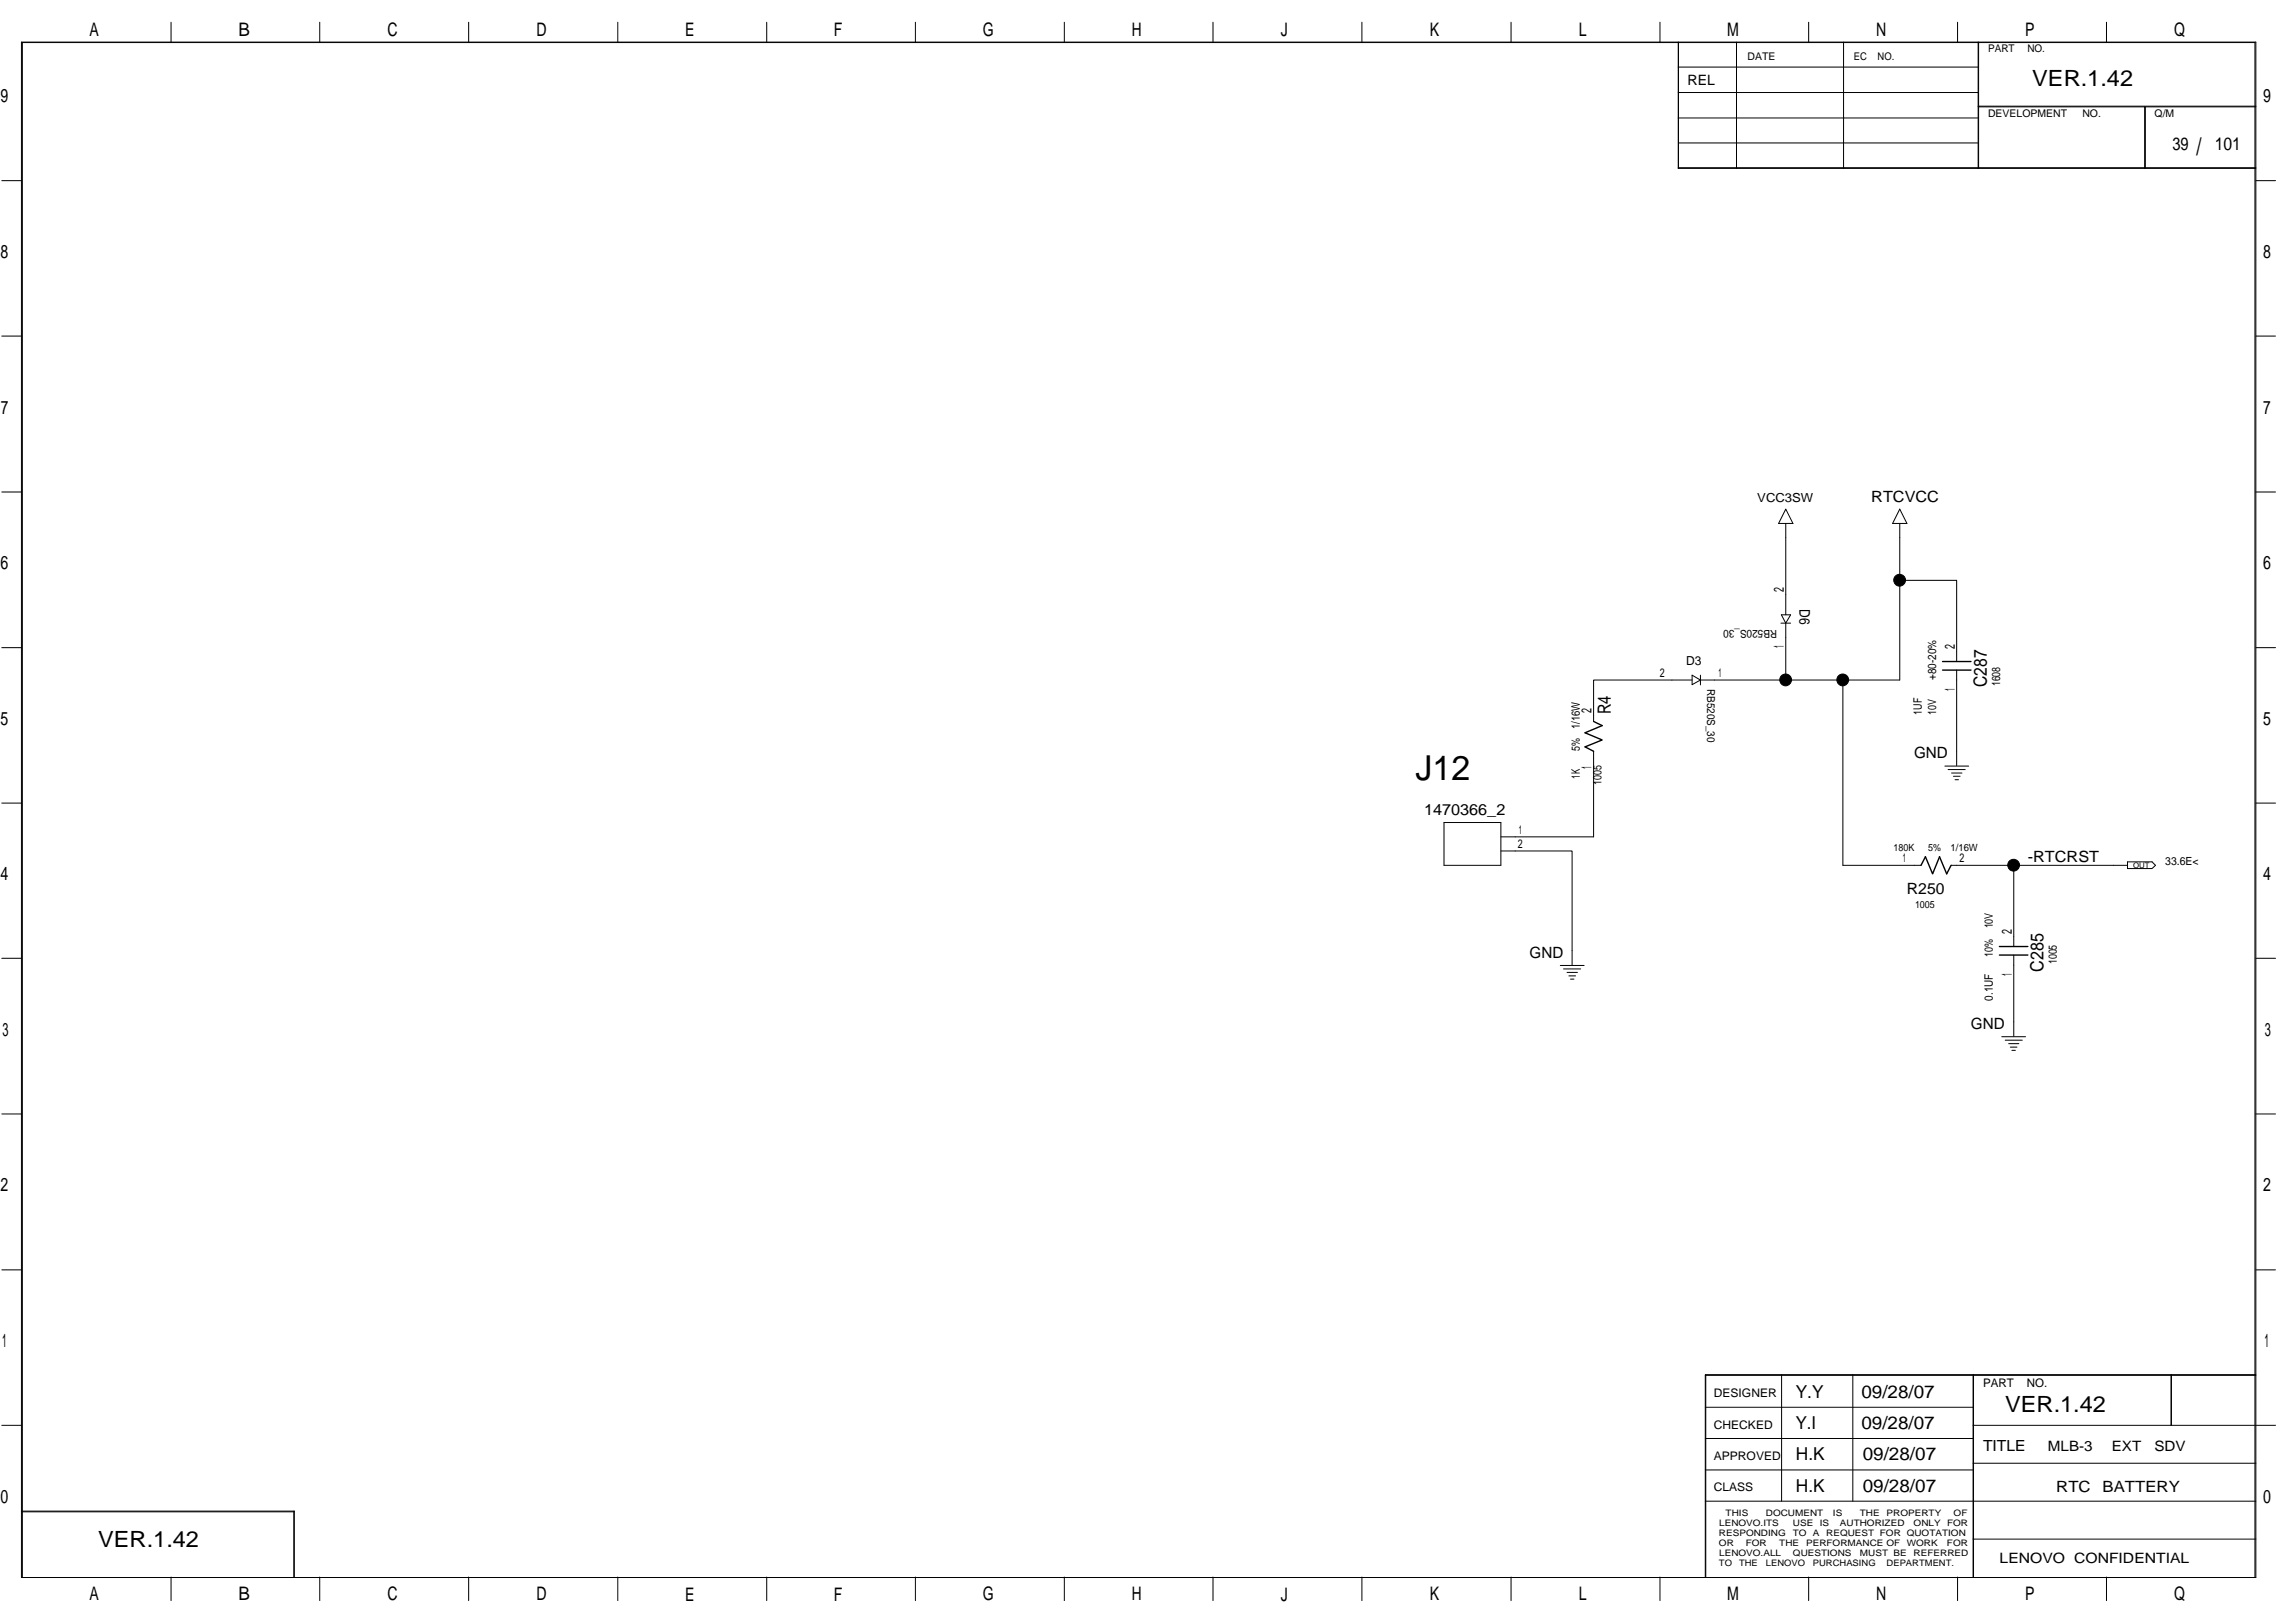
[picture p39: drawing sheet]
<svg xmlns="http://www.w3.org/2000/svg" width="420mm" height="297mm" viewBox="0 0 420 297" stroke-linecap="round" stroke-linejoin="round" font-family="sans-serif">
<defs><g id="words">
<text font-size="6.3" x="259.2" y="142.7">J12</text>
<text font-size="4.4" x="402.1" y="28.4">/</text>
<g font-size="4.1">
<text x="372.1" y="15.7">VER.1.42</text>
<text x="367.1" y="258.4">VER.1.42</text>
<text x="18" y="283.2">VER.1.42</text>
</g>
<g font-size="3.4">
<text x="16.4" y="6.6">A</text>
<text x="43.6" y="6.6">B</text>
<text x="70.9" y="6.6">C</text>
<text x="98.2" y="6.6">D</text>
<text x="125.4" y="6.6">E</text>
<text x="152.7" y="6.6">F</text>
<text x="179.9" y="6.6">G</text>
<text x="207.2" y="6.6">H</text>
<text x="234.5" y="6.6">J</text>
<text x="261.8" y="6.6">K</text>
<text x="289" y="6.6">L</text>
<text x="316.2" y="6.6">M</text>
<text x="343.5" y="6.6">N</text>
<text x="370.8" y="6.6">P</text>
<text x="398" y="6.6">Q</text>
<text x=".1" y="18.8">9</text>
<text x="414.3" y="18.8">9</text>
<text x=".1" y="47.2">8</text>
<text x="414.3" y="47.2">8</text>
<text x=".2" y="75.7">7</text>
<text x="414.3" y="75.7">7</text>
<text x=".1" y="104.2">6</text>
<text x="414.3" y="104.2">6</text>
<text x=".1" y="132.7">5</text>
<text x="414.3" y="132.7">5</text>
<text x=".1" y="161.1">4</text>
<text x="414.3" y="161.1">4</text>
<text x=".5" y="189.6">3</text>
<text x="414.6" y="189.6">3</text>
<text x=".1" y="218.1">2</text>
<text x="414.3" y="218.1">2</text>
<text x=".4" y="246.6">1</text>
<text x="414.6" y="246.6">1</text>
<text x=".1" y="275.1">0</text>
<text x="414.3" y="275.1">0</text>
<text x="16.4" y="292.9">A</text>
<text x="43.6" y="292.9">B</text>
<text x="70.9" y="292.9">C</text>
<text x="98.2" y="292.9">D</text>
<text x="125.4" y="292.9">E</text>
<text x="152.7" y="292.9">F</text>
<text x="179.9" y="292.9">G</text>
<text x="207.2" y="292.9">H</text>
<text x="234.5" y="292.9">J</text>
<text x="261.8" y="292.9">K</text>
<text x="289" y="292.9">L</text>
<text x="316.2" y="292.9">M</text>
<text x="343.5" y="292.9">N</text>
<text x="370.8" y="292.9">P</text>
<text x="398" y="292.9">Q</text>
</g>
<g font-size="3.3">
<text x="397.7" y="27.4">39</text>
<text x="405.5" y="27.4">101</text>
<text x="363.7" y="125.8" transform="rotate(-90 363.7 125.8)">C287</text>
<text x="294.9" y="130.7" transform="rotate(-90 294.9 130.7)">R4</text>
<text x="374.1" y="177.9" transform="rotate(-90 374.1 177.9)">C285</text>
<text x="328.7" y="255.8">Y.Y</text>
<text x="340.8" y="255.8">09/28/07</text>
<text x="328.7" y="261.6">Y.I</text>
<text x="340.8" y="261.6">09/28/07</text>
<text x="328.8" y="267.3">H.K</text>
<text x="341" y="267.3">09/28/07</text>
<text x="328.8" y="273">H.K</text>
<text x="341" y="273">09/28/07</text>
</g>
<g font-size="2.8">
<text x="342.6" y="91.9">RTCVCC</text>
<text x="350.4" y="138.8">GND</text>
<text x="260.7" y="149.2">1470366_2</text>
<text x="371.3" y="157.8">-RTCRST</text>
<text x="349.1" y="163.6">R250</text>
<text x="280" y="175.3">GND</text>
<text x="360.8" y="188.3">GND</text>
<text x="363" y="265.6">TITLE</text>
<text x="376.5" y="273.1">RTC</text>
<text x="384.9" y="273.1">BATTERY</text>
</g>
<text font-size="2.7" x="329.4" y="111.4" transform="rotate(90 329.4 111.4)">D6</text>
<g font-size="2.6">
<text x="308.9" y="15.5">REL</text>
<text x="326.6" y="108.3" transform="rotate(-90 326.6 108.3)">2</text>
<text x="326.6" y="118.7" transform="rotate(-90 326.6 118.7)">1</text>
<text x="357.9" y="118.7" transform="rotate(-90 357.9 118.7)">2</text>
<text x="291.4" y="130.5" transform="rotate(-90 291.4 130.5)">2</text>
<text x="357.9" y="126.5" transform="rotate(-90 357.9 126.5)">1</text>
<text x="291.4" y="140.8" transform="rotate(-90 291.4 140.8)">1</text>
<text x="368.3" y="170.9" transform="rotate(-90 368.3 170.9)">2</text>
<text x="368.3" y="178.6" transform="rotate(-90 368.3 178.6)">1</text>
<text x="374.9" y="265.5">MLB-3</text>
<text x="386.6" y="265.5">EXT</text>
<text x="394.4" y="265.5">SDV</text>
<text x="366.1" y="286.1">LENOVO CONFIDENTIAL</text>
</g>
<g font-size="2.3">
<text x="321.7" y="91.8">VCC3SW</text>
<text x="308.7" y="121.8">D3</text>
</g>
<g font-size="2.2">
<text x="303.9" y="123.9">2</text>
<text x="314.6" y="123.9">1</text>
<text x="277.9" y="155.2">2</text>
<text x="278.1" y="152.6">1</text>
<text x="348.4" y="157.8">1</text>
<text x="358.8" y="157.8">2</text>
<text x="313.8" y="255.7">DESIGNER</text>
<text x="363" y="253.8">PART</text>
<text x="371.1" y="253.8">NO.</text>
<text x="313.8" y="261.5">CHECKED</text>
<text x="313.8" y="267.2">APPROVED</text>
<text x="313.8" y="272.9">CLASS</text>
</g>
<g font-size="2.1">
<text x="354.4" y="124.5" transform="rotate(-90 354.4 124.5)">+80-20%</text>
<text x="366.2" y="125.6" transform="rotate(-90 366.2 125.6)">1608</text>
<text x="351.8" y="130.8" transform="rotate(-90 351.8 130.8)">1UF</text>
<text x="354.4" y="130.8" transform="rotate(-90 354.4 130.8)">10V</text>
<text x="289.3" y="137.5" transform="rotate(-90 289.3 137.5)">5%</text>
<text x="289.3" y="133.4" transform="rotate(-90 289.3 133.4)">1/16W</text>
<text x="289.3" y="142.5" transform="rotate(-90 289.3 142.5)">1K</text>
<text x="293.2" y="143.6" transform="rotate(-90 293.2 143.6)">1005</text>
<text x="364.9" y="169.9" transform="rotate(-90 364.9 169.9)">10V</text>
<text x="364.9" y="175.1" transform="rotate(-90 364.9 175.1)">10%</text>
<text x="376.6" y="176.4" transform="rotate(-90 376.6 176.4)">1005</text>
<text x="364.9" y="183.1" transform="rotate(-90 364.9 183.1)">0.1UF</text>
</g>
<g font-size="2">
<text x="325.4" y="115.2" transform="rotate(180 325.4 115.2)">RB520S_30</text>
<text x="312.5" y="126" transform="rotate(90 312.5 126)">RB520S_30</text>
<text x="396.4" y="158.3">33.6E&lt;</text>
</g>
<g font-size="1.9">
<text x="319.9" y="11">DATE</text>
<text x="339.4" y="11">EC</text>
<text x="343.7" y="11">NO.</text>
<text x="364" y="9.5">PART</text>
<text x="371.2" y="9.5">NO.</text>
<text x="364" y="21.3">DEVELOPMENT</text>
<text x="381.2" y="21.3">NO.</text>
<text x="394.5" y="21.3">Q/M</text>
</g>
<g font-size="1.8">
<text x="346.7" y="155.7">180K</text>
<text x="353" y="155.7">5%</text>
<text x="357.1" y="155.7">1/16W</text>
<text x="350.6" y="166.1">1005</text>
</g>
<g font-size="1.6">
<text x="314.7" y="281.2">RESPONDING</text>
<text x="314.7" y="279.3">LENOVO.ITS</text>
<text x="315.9" y="277.5">THIS</text>
<text x="323.3" y="277.5">DOCUMENT</text>
<text x="328.2" y="281.2">TO</text>
<text x="328.2" y="279.3">USE</text>
<text x="331.9" y="281.2">A</text>
<text x="333.2" y="279.3">IS</text>
<text x="334.3" y="281.2">REQUEST FOR QUOTATION</text>
<text x="335.6" y="277.5">IS</text>
<text x="336.8" y="279.3">AUTHORIZED</text>
<text x="340.5" y="277.5">THE</text>
<text x="345.4" y="277.5">PROPERTY</text>
<text x="350.3" y="279.3">ONLY</text>
<text x="356.5" y="279.3">FOR</text>
<text x="357.7" y="277.5">OF</text>
<text x="314.7" y="286.7">TO</text>
<text x="314.7" y="283">OR</text>
<text x="314.7" y="284.9">LENOVO.ALL</text>
<text x="318.4" y="286.7">THE</text>
<text x="319.6" y="283">FOR</text>
<text x="323.3" y="286.7">LENOVO</text>
<text x="325.7" y="283">THE</text>
<text x="328.2" y="284.9">QUESTIONS</text>
<text x="330.7" y="283">PERFORMANCE OF</text>
<text x="331.9" y="286.7">PURCHASING</text>
<text x="340.5" y="284.9">MUST BE</text>
<text x="345.4" y="286.7">DEPARTMENT.</text>
<text x="349.1" y="283">WORK</text>
<text x="350.3" y="284.9">REFERRED</text>
<text x="356.4" y="283">FOR</text>
</g>
<text font-size="1.4" x="390.5" y="158.8">OUT</text>
</g></defs>
<path d="M291.8 132l1.5 .8-3.1 1.3 3.1 1.3-3.1 1.3 1.6 .8M355.6 121.1h5.2M355.6 122.6h5.2M351.7 158.4l.8-1.6 1.3 3.1 1.3-3.1 1.3 3.1 .8-1.5M366 173.2h5.3M366 174.8h5.3" fill="none" stroke="#000" stroke-width=".25"/>
<g fill="none" stroke="#000" stroke-width=".18">
<path d="M3.9 7.7h409.1v281h-409.1zM31.3 4.1v3.6M58.5 4.1v3.6M85.8 4.1v3.6M113.1 4.1v3.6M140.4 4.1v3.6M167.6 4.1v3.6M194.8 4.1v3.6M222.1 4.1v3.6M249.3 4.1v3.6M276.6 4.1v3.6M303.9 4.1v3.6"/>
<path d="M307.2 7.7v23.1h105.8M307.2 12.3h55M307.2 16.9h55M307.3 7.7v23.1M317.9 7.7v23.1M331.1 4.1v3.6M337.5 7.7v23.1M358.4 4.1v3.6M362.2 7.7v23.1M362.2 19.4h50.8M362.2 19.6h50.8M385.6 4.1v3.6"/>
<path d="M392.6 19.6v11.2M392.8 19.6v11.2M.3 33.1h3.6M307.2 30.7h105.8M307.2 21.6h55M307.3 26.2h54.9M413 33.1h3.6M.3 61.5h3.6M413 61.5h3.6M.3 90h3.6M326.9 93.2l1.3 2.6h-2.6zM326.9 95.8v16.7"/>
<path d="M347.8 95.8v10.4h10.4v14.9M347.8 93.2l1.3 2.6h-2.6zM413 90h3.6M.3 118.5h3.6M326 114h1.8M326.9 114l-.8-1.5h1.7l-.9 1.5v10.5M347.8 106.2v18.3h-36.5l-1.5-.9v1.7l1.5-.8M413 118.5h3.6M291.8 137.5l-.1 15.7h-16.9M309.8 124.5h-18.1l.1 7.5M311.3 123.6v1.7M337.4 124.5v33.9h14.3"/>
<path d="M358.2 122.6v17.5M.3 147h3.6M264.4 150.5h10.4v7.9h-10.4zM274.8 155.7h13v20.9M356.1 140.2h4.3M356.6 140.8h3.2M357.2 158.4h32.3M357.3 141.5h1.9M357.6 142.1h1.2M357.9 142.7h.7M368.7 158.4v14.8M389.5 157.7h4.5l.6 .7-.6 .6h-4.5z"/>
<path d="M413 147h3.6M.3 175.4h3.6M285.7 176.7h4.3M286.2 177.3h3.2M286.9 178h1.9M287.2 178.6h1.2M287.5 179.2h.7M368.7 174.8v14.9M413 175.4h3.6M366.5 189.7h4.3M367.1 190.4h3.1M367.7 191h1.9"/>
<path d="M368 191.6h1.3M368.3 192.2h.7M.3 203.9h3.6M413 203.9h3.6M.3 232.4h3.6M413 232.4h3.6M312.2 251.7h100.8M312.2 257.6h49M312.3 251.6v37M326.2 251.6v23.1M339.2 251.6v23.1M361.2 251.6v37"/>
<path d="M361.3 251.6v37M397.5 251.6v9.3M413 251.6h-100.8v37M.3 260.9h3.6M3.9 276.6h50v12M3.9 276.7h50M53.8 276.6v12M312.2 274.7h100.8M312.2 263.3h49M312.2 269h49M361.2 267.8h51.8M361.2 260.9h55.4"/>
<path d="M4.1 288.6v-280.8h408.7v280.8M31.3 288.6v4.3M58.5 288.6v4.3M85.8 288.6v4.3M113.1 288.6v4.3M140.4 288.6v4.3M167.6 288.6v4.3M194.8 288.6v4.3M222.1 288.6v4.3M249.3 288.6v4.3M276.6 288.6v4.3M303.9 288.6v4.3"/>
<path d="M331.1 288.6v4.3M358.4 288.6v4.3M361.2 281.7h51.8M385.6 288.6v4.3"/>
</g>
<g fill="#000" stroke="#000" stroke-width=".18">
<circle cx="347.8" cy="106.2" r="1.08"/>
<circle cx="326.9" cy="124.4" r="1.08"/>
<circle cx="337.4" cy="124.4" r="1.08"/>
<circle cx="368.6" cy="158.3" r="1.08"/>
</g>
<use href="#words"/>
</svg>
